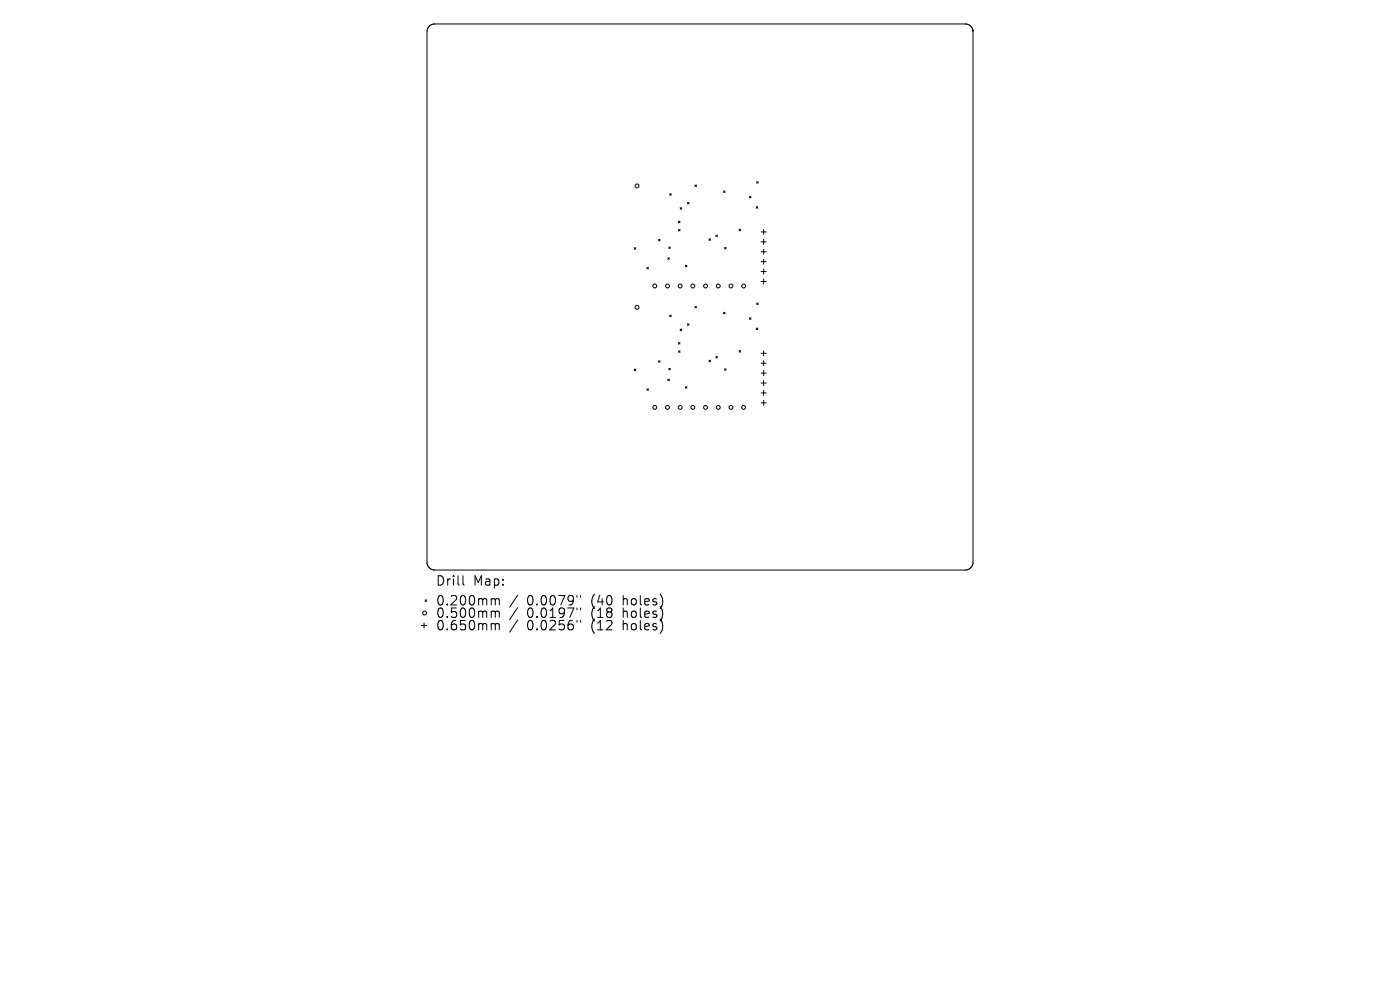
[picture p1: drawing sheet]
<svg xmlns="http://www.w3.org/2000/svg" width="297mm" height="210mm" viewBox="0 0 297 210" stroke-linecap="round" stroke-linejoin="round" font-family="sans-serif">
<defs><g id="words">
<g font-size="2.8">
<text x="92.5" y="124.5">Drill</text>
<text x="100.4" y="124.5">Map:</text>
<text x="92.5" y="128.7">0.200mm</text>
<text x="92.5" y="131.3">0.500mm</text>
<text x="111.7" y="128.7">0.0079&quot;</text>
<text x="111.7" y="131.3">0.0197&quot;</text>
<text x="125.4" y="128.7">(40</text>
<text x="125.4" y="131.3">(18</text>
<text x="132.1" y="128.7">holes)</text>
<text x="132.1" y="131.3">holes)</text>
<text x="92.5" y="133.9">0.650mm</text>
<text x="111.7" y="133.9">0.0256&quot;</text>
<text x="125.4" y="133.9">(12</text>
<text x="132.1" y="133.9">holes)</text>
</g>
</g></defs>
<g fill="none" stroke="#000" stroke-width=".21">
<path d="M91.1 5.6l.5-.4 .6-.1h112.6a1.65 1.65 0 0 1 1.6 1.6v112.6a1.65 1.65 0 0 1-1.6 1.6h-112.6a1.65 1.65 0 0 1-1.6-1.6v-112.6l.1-.6zM147.4 39.2l.4 .4M147.8 39.2l-.4 .4M160.5 38.5l.4 .4M160.9 38.5l-.4 .4M134.6 52.5l.3 .4M134.9 52.5l-.3 .4M137.2 56.7l.4 .4M137.6 56.7l-.4 .4M139.7 50.8l.3 .3M140 50.8l-.3 .3M141.7 54.7l.3 .3"/>
<path d="M141.9 52.4l.3 .3M142 54.7l-.3 .3M142.1 41.1l.3 .3M142.2 52.4l-.3 .3M142.4 41.1l-.3 .3M143.9 46.9l.4 .3M143.9 48.7l.4 .3M144.3 46.9l-.4 .3M144.3 48.7l-.4 .3M144.3 44.1l.3 .3M144.6 44.1l-.3 .3M145.4 56.3l.3 .3"/>
<path d="M145.7 56.3l-.3 .3M145.8 42.9l.4 .4M146.2 42.9l-.4 .4M150.4 50.7l.3 .3M150.7 50.7l-.3 .3M151.9 49.9l.3 .3M152.2 49.9l-.3 .3M153.5 40.5l.3 .3M153.7 52.5l.3 .3M153.8 40.5l-.3 .3M154 52.5l-.3 .3M156.8 48.6l.3 .4"/>
<path d="M157.1 48.6l-.3 .4M159 41.7l.3 .3M159.3 41.7l-.3 .3M160.4 43.8l.4 .4M160.8 43.8l-.4 .4M161.5 49.2h1M161.5 51.3h1M161.5 53.4h1M161.5 55.5h1M161.5 57.6h1M161.5 59.7h1M162 48.7v1"/>
<path d="M162 50.8v1M162 52.9v1M162 55v1M162 57.1v1M162 59.2v1M134.6 78.3l.3 .3M134.9 78.3l-.3 .3M139.7 76.5l.3 .4M140 76.5l-.3 .4M141.9 78.1l.3 .4M142.1 66.8l.3 .4M142.2 78.1l-.3 .4"/>
<path d="M142.4 66.8l-.3 .4M143.9 72.7l.4 .3M143.9 74.4l.4 .3M144.3 72.7l-.4 .3M144.3 74.4l-.4 .3M144.3 69.8l.3 .3M144.6 69.8l-.3 .3M145.8 68.7l.4 .3M146.2 68.7l-.4 .3M147.4 65l.4 .3M147.8 65l-.4 .3M150.4 76.4l.3 .3"/>
<path d="M150.7 76.4l-.3 .3M151.9 75.6l.3 .3M152.2 75.6l-.3 .3M153.5 66.2l.3 .4M153.7 78.2l.3 .4M153.8 66.2l-.3 .4M154 78.2l-.3 .4M156.8 74.4l.3 .3M157.1 74.4l-.3 .3M159 67.4l.3 .3M159.3 67.4l-.3 .3M160.4 69.6l.4 .3"/>
<path d="M160.5 64.3l.4 .3M160.8 69.6l-.4 .3M160.9 64.3l-.4 .3M161.5 74.9h1M161.5 77h1M161.5 79.2h1M162 74.4v1.1M162 76.5v1.1M162 78.6v1.1M137.2 82.5l.4 .3M137.6 82.5l-.4 .3M141.7 80.4l.3 .4"/>
<path d="M142 80.4l-.3 .4M145.4 82l.3 .3M145.7 82l-.3 .3M161.5 81.3h1M161.5 83.4h1M161.5 85.5h1M162 80.7v1.1M162 82.8v1.1M162 84.9v1.1M89.4 132.7h1.1M90 132.1v1.1M90.2 127.2l.3 .4"/>
<path d="M90.5 127.2l-.3 .4M98.2 122.1v1.7l.3 .3M104.8 127l.3 .3M104.8 129.6l.3 .3M104.8 132.3l.3 .3M105.1 127.3v1M105.1 129.9v1.1M105.1 132.6v1M105.1 127.3l.3-.3 .4 .1 .1 1.2M105.1 129.9l.3-.3 .4 .1 .1 1.3M105.1 132.6l.3-.3 .4 .1 .1 1.2M109.8 126.2l-1.7 2.6"/>
<path d="M109.8 128.9l-1.7 2.5M109.8 131.5l-1.7 2.6M122.4 126.3v.4M122.4 129v.4M122.4 131.6v.4M123.2 126.3v.4M123.2 129v.4M123.2 131.6v.4M140.5 126.9v1.3M140.5 129.5v1.4M140.5 132.2v1.3"/>
<circle cx="135.1" cy="39.4" r=".41"/>
<circle cx="135.1" cy="65.2" r=".41"/>
<circle cx="138.9" cy="60.7" r=".41"/>
<circle cx="141.6" cy="60.7" r=".41"/>
<circle cx="144.3" cy="60.7" r=".41"/>
<circle cx="147" cy="60.7" r=".41"/>
<circle cx="149.7" cy="60.7" r=".41"/>
<circle cx="152.4" cy="60.7" r=".41"/>
<circle cx="155.1" cy="60.7" r=".41"/>
<circle cx="157.8" cy="60.7" r=".41"/>
<circle cx="138.9" cy="86.4" r=".41"/>
<circle cx="141.6" cy="86.4" r=".41"/>
<circle cx="144.3" cy="86.4" r=".41"/>
<circle cx="147" cy="86.4" r=".41"/>
<circle cx="149.7" cy="86.4" r=".41"/>
<circle cx="152.4" cy="86.4" r=".41"/>
<circle cx="155.1" cy="86.4" r=".41"/>
<circle cx="157.8" cy="86.4" r=".41"/>
<circle cx="90.1" cy="130" r=".41"/>
</g>
<circle cx="206.4" cy="6.4" r=".08" fill="#000" stroke="#000" stroke-width=".21"/>
<use href="#words"/>
</svg>
